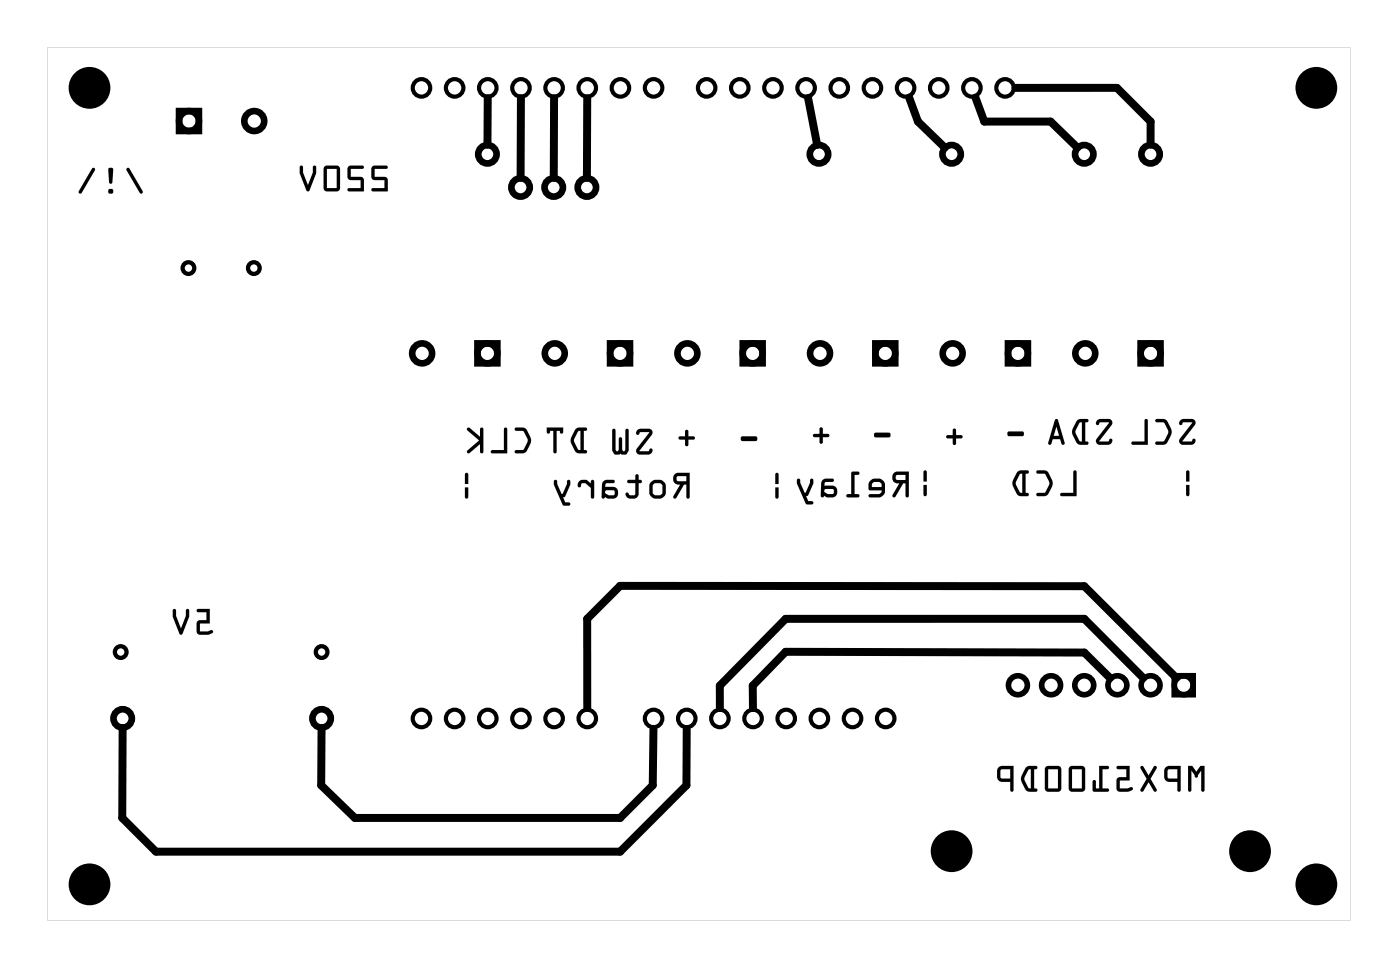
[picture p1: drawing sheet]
<svg xmlns="http://www.w3.org/2000/svg" width="107mm" height="74mm" viewBox="0 0 107 74" stroke-linecap="round" stroke-linejoin="round" font-family="sans-serif">
<g fill="#000">
<path d="M52 33.4h.5v-.4a.13 .13 0 0 1 .1-.1 .13 .13 0 0 1 .1 .1v.4h.4a.13 .13 0 0 1 .1 .1 .13 .13 0 0 1-.1 .1h-.4v.4a.13 .13 0 0 1-.1 .2 .13 .13 0 0 1-.1-.2v-.4h-.4zM56.8 33.4h1.1a.19 .19 0 0 1 .1 .2 .19 .19 0 0 1-.1 .2l-1.1-.1-.1-.1zM62.3 33.2h.5v-.4a.13 .13 0 0 1 .1-.1 .13 .13 0 0 1 .1 .1v.4h.4a.13 .13 0 0 1 .1 .1 .13 .13 0 0 1-.1 .2h-.4v.3a.13 .13 0 0 1-.1 .2 .13 .13 0 0 1-.1-.2v-.3h-.5zM67 33.1h1.1a.19 .19 0 0 1 .1 .2 .19 .19 0 0 1-.1 .2h-1.1v-.2zM72.5 33.3h.5v-.4a.13 .13 0 0 1 .1-.1 .13 .13 0 0 1 .1 .1v.4h.4a.13 .13 0 0 1 .1 .1 .13 .13 0 0 1-.1 .2h-.4v.3a.13 .13 0 0 1-.1 .2 .13 .13 0 0 1-.1-.2v-.3l-.4-.1zM77.2 33.1l1.1-.1a.19 .19 0 0 1 .1 .2 .19 .19 0 0 1-.1 .2h-1.1v-.1z"/>
<path d="M9.7 12.9v.1l1 1.8a.13 .13 0 0 0 .2 0 .13 .13 0 0 0 0-.2l-1-1.7zM9.7 12.9h.2l1 1.7a.13 .13 0 0 1 0 .2 .13 .13 0 0 1-.2 0l-1-1.8zM8.3 14.6a.2 .2 0 0 0 .4 0 .2 .2 0 0 0-.4 0zM8.3 14.6a.2 .2 0 0 1 .4 0 .2 .2 0 0 1-.4 0zM8.3 12.9l.1 1a.13 .13 0 0 0 .1 .2 .13 .13 0 0 0 .1-.2l.1-1-.2-.1zM8.3 12.9l.2-.1 .2 .1-.1 1a.13 .13 0 0 1-.1 .2 .13 .13 0 0 1-.1-.2zM7 12.9l-1 1.7a.13 .13 0 0 0 .1 .2 .13 .13 0 0 0 .2 0l1-1.8a.13 .13 0 0 0-.1-.1 .13 .13 0 0 0-.2 0zM7.1 12.9h.1l.1 .1-1 1.8a.13 .13 0 0 1-.2 0 .13 .13 0 0 1-.1-.2z"/>
<path d="M9.7 12.9v.1l1 1.8a.13 .13 0 0 0 .2 0 .13 .13 0 0 0 0-.2l-1-1.7zM8.3 14.6a.2 .2 0 0 0 .4 0 .2 .2 0 0 0-.4 0zM8.3 12.9l.1 1a.13 .13 0 0 0 .1 .2 .13 .13 0 0 0 .1-.2l.1-1-.2-.1zM7.1 12.9l-1.1 1.7a.13 .13 0 0 0 .1 .2 .13 .13 0 0 0 .2 0l1-1.8-.1-.1z"/>
<path d="M28.5 12.7l-.1 .2 .1 .8 .2 .1h.8v.6h-.9a.13 .13 0 0 0-.2 .1 .13 .13 0 0 0 .2 .1l1.1 .1v-.9l-.1-.2-.1-.1h-.8v-.6h.9a.13 .13 0 0 0 .1-.1 .13 .13 0 0 0-.1-.1h-.9zM28.5 12.7h.2h.9a.13 .13 0 0 1 .1 .1 .13 .13 0 0 1-.1 .1h-.9v.6h.8l.1 .1 .1 .2v.9h-1.1a.14 .14 0 0 1-.2-.2 .13 .13 0 0 1 .2-.1h.9v-.6h-.8l-.2-.1-.1-.8zM26.7 12.7l-.1 .2 .1 .8 .2 .1h.7v.6h-.9a.13 .13 0 0 0-.1 .1 .13 .13 0 0 0 .1 .1l1.2 .1v-.9l-.1-.2-.2-.1h-.7v-.6h.9a.13 .13 0 0 0 .1-.1 .13 .13 0 0 0-.1-.1h-.9zM26.7 12.7h.2h.9a.13 .13 0 0 1 .1 .1 .13 .13 0 0 1-.1 .1h-.9v.6h.7l.2 .1 .1 .2v.9h-1.2a.13 .13 0 0 1-.1-.2 .13 .13 0 0 1 .1-.1h.9v-.6h-.7l-.2-.1-.1-.8zM24.9 12.7l-.1 .2v1.6l.2 .1h.9l.1-.2v-1.6l-.2-.1h-.8zM24.9 12.7h.1h.8l.2 .1 .1 1.6-.2 .2-.9 .1-.2-.2v-1.6zM25 12.9h.8v1.5h-.8zM25 12.9v1.5h.8v-1.5zM23 12.7v.6l.5 1.3h.1h.1l.5-1.3v-.5a.13 .13 0 0 0-.1-.1 .13 .13 0 0 0-.1 .1v.4l-.4 1-.4-1v-.5zM23 12.7h.2v.5l.4 1 .4-1v-.4a.13 .13 0 0 1 .1-.1 .13 .13 0 0 1 .1 .1v.5l-.5 1.3-.1 .1-.1-.1-.5-1.3z"/>
<path d="M28.5 12.7l-.1 .2 .1 .8 .2 .1h.8v.6h-.9a.13 .13 0 0 0-.2 .1 .14 .14 0 0 0 .2 .2h1.1v-.9l-.1-.2-.1-.1h-.8v-.6h.9a.13 .13 0 0 0 .1-.1 .13 .13 0 0 0-.1-.1h-.9zM26.7 12.7l-.1 .2 .1 .8 .2 .1h.7v.6h-.9a.13 .13 0 0 0-.1 .1 .13 .13 0 0 0 .1 .2h1.2v-.9l-.1-.2-.2-.1h-.7v-.6h.9a.13 .13 0 0 0 .1-.1 .13 .13 0 0 0-.1-.1h-.9zM24.9 12.7l-.1 .2v1.6l.2 .2 .9-.1 .1-.2v-1.6l-.2-.1h-.8zM25 12.9h.8v1.5h-.8zM23 12.7v.6l.5 1.3 .1 .1 .1-.1 .5-1.3v-.5a.13 .13 0 0 0-.1-.1 .13 .13 0 0 0-.1 .1v.4l-.4 1-.4-1v-.5z"/>
<path d="M3.6 3.6v66.8h99.8v-66.8zM3.6 3.6h99.8v66.8h-99.8z"/>
<path d="M39.5 32.8v.2h.6l.3 .7-.3 .7h-.6a.13 .13 0 0 0-.1 .2 .13 .13 0 0 0 .1 .1h.5a1.02 1.02 0 0 0 .7-1l-.1-.3-.4-.6zM39.5 32.8l.6-.1 .3 .2a1.14 1.14 0 0 1 .3 .9l-.5 .8-.7 .1a.13 .13 0 0 1-.1-.1 .13 .13 0 0 1 .1-.2h.6l.3-.7-.3-.7h-.6zM38.6 32.8v1.6h-.9a.13 .13 0 0 0-.1 .2 .13 .13 0 0 0 .1 .1h1.2v-1.9l-.1-.1zM38.6 32.8l.2-.1 .1 .1v1.9h-1.2a.13 .13 0 0 1-.1-.1 .13 .13 0 0 1 .1-.2h.9zM35.8 32.8v.1l.9 .8-.9 .8a.13 .13 0 0 0 0 .2 .13 .13 0 0 0 .2 0l.8-.7v.6a.13 .13 0 0 0 .1 .1 .13 .13 0 0 0 .1-.1v-1.8a.13 .13 0 0 0-.1-.1 .13 .13 0 0 0-.1 .1v.6l-.8-.7zM35.8 32.8l.2-.1 .8 .7v-.6a.13 .13 0 0 1 .1-.1 .13 .13 0 0 1 .1 .1v1.8a.13 .13 0 0 1-.1 .1 .13 .13 0 0 1-.1-.1v-.6l-.8 .7a.13 .13 0 0 1-.2 0 .13 .13 0 0 1 0-.2l.9-.8-.9-.8z"/>
<path d="M39.5 32.8v.2h.6l.3 .7-.3 .7h-.6a.13 .13 0 0 0-.1 .2 .13 .13 0 0 0 .1 .1h.5a1.02 1.02 0 0 0 .7-1l-.5-.9zM38.6 32.8v1.6h-.9a.13 .13 0 0 0-.1 .2 .13 .13 0 0 0 .1 .1h1.2v-1.9l-.1-.1zM35.8 32.8v.1l.9 .8-.9 .8a.13 .13 0 0 0 0 .2 .13 .13 0 0 0 .2 0l.8-.7v.6a.13 .13 0 0 0 .1 .1 .13 .13 0 0 0 .1-.1v-1.8a.13 .13 0 0 0-.1-.1 .13 .13 0 0 0-.1 .1v.6l-.8-.7z"/>
<path d="M44.1 32.8l-.4 .8 .1 .4 .4 .6 .6 .1a.13 .13 0 0 0 .2-.1 .14 .14 0 0 0-.2-.2h-.1v-1.4h.1a.14 .14 0 0 0 .2-.2 .13 .13 0 0 0-.2-.1h-.5zM44.1 32.8l.2-.1h.5a.13 .13 0 0 1 .2 .1 .14 .14 0 0 1-.2 .2h-.1v1.4h.1a.14 .14 0 0 1 .2 .2 .13 .13 0 0 1-.2 .1h-.5l-.3-.2a1.1 1.1 0 0 1 0-1.6zM44.3 33h.2v1.4h-.2l-.3-.7zM44.3 33l-.3 .7 .3 .7h.2v-1.4zM41.9 32.7v.4a.13 .13 0 0 0 .1 .1 .13 .13 0 0 0 .1-.1v-.1h.3v1.6a.13 .13 0 0 0 .1 .1 .13 .13 0 0 0 .1-.1v-1.6h.3v.1a.13 .13 0 0 0 .1 .1 .13 .13 0 0 0 .1-.1v-.4zM41.9 32.7h1.2v.4a.13 .13 0 0 1-.1 .1 .13 .13 0 0 1-.1-.1v-.1h-.3v1.6a.13 .13 0 0 1-.1 .1 .13 .13 0 0 1-.1-.1v-1.6h-.3v.1a.13 .13 0 0 1-.1 .1 .13 .13 0 0 1-.1-.1z"/>
<path d="M44.1 32.8a1.17 1.17 0 0 0 0 1.8l.2 .1h.5a.13 .13 0 0 0 .2-.1 .14 .14 0 0 0-.2-.2h-.1v-1.4h.1a.14 .14 0 0 0 .2-.2 .13 .13 0 0 0-.2-.1h-.5zM44.3 33h.2v1.4h-.2l-.3-.7zM41.9 32.7v.4a.13 .13 0 0 0 .1 .1 .13 .13 0 0 0 .1-.1v-.1h.3v1.6a.13 .13 0 0 0 .1 .1 .13 .13 0 0 0 .1-.1v-1.6h.3v.1a.13 .13 0 0 0 .1 .1 .13 .13 0 0 0 .1-.1v-.4z"/>
<path d="M48.8 32.9l-.1 .3a.16 .16 0 0 0 .2 .1 .16 .16 0 0 0 .1-.2h.7l-.9 1.2-.1 .3 .2 .2h.7a.29 .29 0 0 0 .3-.1 .29 .29 0 0 0 0-.4l-.1 .1-.2 .1h-.6l.9-1.2 .1-.2-.1-.2-.2-.1h-.6zM48.8 32.9l.3-.1h.6l.3 .2-.1 .3-.9 1.2h.7a.15 .15 0 0 1 .1-.2 .15 .15 0 0 1 .2 .2 .35 .35 0 0 1-.4 .3h-.7l-.2-.2 .1-.3 .9-1.2h-.7a.15 .15 0 0 1-.1 .2 .15 .15 0 0 1-.2-.1zM46.9 32.9v1.6l.3 .3 .3-.1 .2 .1h.3l.2-.3v-1.6a.13 .13 0 0 0-.2-.1 .13 .13 0 0 0-.1 .1v1.5l-.1 .1h-.1v-.1v-.8a.13 .13 0 0 0-.2-.1 .13 .13 0 0 0-.1 .1v.8l-.1 .1h-.1v-.1v-1.5l-.1-.1zM46.9 32.8h.2l.1 .1v1.5v.1h.1l.1-.1v-.8a.13 .13 0 0 1 .1-.1 .13 .13 0 0 1 .2 .1v.8v.1h.1l.1-.1v-1.5a.13 .13 0 0 1 .1-.1 .13 .13 0 0 1 .2 .1v1.6l-.2 .3h-.3l-.2-.1-.3 .1-.3-.3z"/>
<path d="M48.8 32.9l-.1 .3a.16 .16 0 0 0 .2 .1 .16 .16 0 0 0 .1-.2h.7l-.9 1.2-.1 .3 .2 .2h.7a.29 .29 0 0 0 .3-.1 .29 .29 0 0 0 0-.4l-.1 .1-.2 .1h-.6l.9-1.2 .1-.2-.1-.2-.2-.1h-.6zM46.9 32.9v1.6l.3 .3 .3-.1 .2 .1h.3l.2-.3v-1.6a.13 .13 0 0 0-.2-.1 .13 .13 0 0 0-.1 .1v1.5l-.1 .1h-.1v-.1v-.8a.13 .13 0 0 0-.2-.1 .13 .13 0 0 0-.1 .1v.8l-.1 .1h-.1v-.1v-1.5l-.1-.1z"/>
<path d="M52 33.4l.1 .2h.4v.4a.13 .13 0 0 0 .1 .2 .13 .13 0 0 0 .1-.2v-.4h.4a.13 .13 0 0 0 .1-.1 .13 .13 0 0 0-.1-.1h-.4v-.4a.13 .13 0 0 0-.1-.1 .13 .13 0 0 0-.1 .1v.4zM52 33.4h.5v-.4a.13 .13 0 0 1 .1-.1 .13 .13 0 0 1 .1 .1v.4h.4a.13 .13 0 0 1 .1 .1 .13 .13 0 0 1-.1 .1h-.4v.4a.13 .13 0 0 1-.1 .2 .13 .13 0 0 1-.1-.2v-.4h-.5z"/>
<path d="M56.8 33.4l-.1 .2 .1 .1 1.1 .1a.19 .19 0 0 0 .1-.2 .19 .19 0 0 0-.1-.2zM56.8 33.4h1.1a.19 .19 0 0 1 .1 .2 .19 .19 0 0 1-.1 .2l-1.1-.1-.1-.1z"/>
<path d="M59.4 37.3v.7a.13 .13 0 0 0 .1 .2 .13 .13 0 0 0 .1-.2v-.7zM59.4 37.3h.2v.7a.13 .13 0 0 1-.1 .2 .13 .13 0 0 1-.1-.2zM59.4 36.2v.8h.2v-.7zM59.4 36.2l.2 .1v.7h-.2zM51.7 36.3a.47 .47 0 0 0-.1 .5 .47 .47 0 0 0 .5 .3l-.5 .9a.13 .13 0 0 0 0 .1 .13 .13 0 0 0 .2 0l.6-1h.2v.9a.13 .13 0 0 0 .1 .2 .13 .13 0 0 0 .1-.2v-1.8h-.8zM51.7 36.3l.3-.1h.8v1.8a.13 .13 0 0 1-.1 .2 .13 .13 0 0 1-.1-.2v-.9h-.2l-.6 1a.13 .13 0 0 1-.2 0 .13 .13 0 0 1 0-.1l.5-.9a.46 .46 0 0 1-.5-.2 .46 .46 0 0 1 .1-.6zM51.9 36.5l.7-.1v.4h-.7l-.1-.1zM51.9 36.5l-.1 .2 .1 .1h.7v-.4zM49.9 36.9a1.02 1.02 0 0 0-.2 .8l.1 .2 .3 .2 .5 .1 .3-.2a1.05 1.05 0 0 0 .1-.9l-.2-.2a.64 .64 0 0 0-.6-.2zM49.9 36.9l.3-.2h.5l.3 .4a1.06 1.06 0 0 1-.1 .9l-.3 .2-.5-.1-.3-.2-.1-.2a1.02 1.02 0 0 1 .2-.8zM50.1 37h.5l.1 .1v.6l-.1 .2h-.4l-.2-.1v-.6zM50.1 37l-.1 .2v.6l.2 .1h.4l.1-.2v-.6l-.1-.1zM48.1 36.8v.2h.6v.8l-.2 .1-.3-.1a.14 .14 0 0 0-.2-.1 .14 .14 0 0 0-.1 .1 .54 .54 0 0 0 .5 .4 .54 .54 0 0 0 .5-.4v-.8h.1a.14 .14 0 0 0 .2-.2 .13 .13 0 0 0-.2-.1h-.1v-.3a.13 .13 0 0 0-.1-.1 .13 .13 0 0 0-.1 .1v.3zM48.1 36.8l.6-.1v-.3a.13 .13 0 0 1 .1-.1 .13 .13 0 0 1 .1 .1v.3h.1a.13 .13 0 0 1 .2 .1 .14 .14 0 0 1-.2 .2h-.1v.8a.51 .51 0 0 1-.5 .4 .51 .51 0 0 1-.5-.4 .19 .19 0 0 1 .2-.1 .19 .19 0 0 1 .1 .2l.5-.1v-.8h-.6zM46.2 36.8l-.1 .3v.9a.13 .13 0 0 0 .1 .2 .13 .13 0 0 0 .1-.2l.3 .2h.4a.46 .46 0 0 0 .4-.5 .46 .46 0 0 0-.4-.4h-.6v-.3h.6a.13 .13 0 0 0 .1-.2 .13 .13 0 0 0-.1-.1h-.5zM46.2 36.8l.3-.1h.5a.13 .13 0 0 1 .1 .1 .13 .13 0 0 1-.1 .2h-.6v.3h.6a.46 .46 0 0 1 .4 .4 .46 .46 0 0 1-.4 .5h-.4l-.3-.2a.13 .13 0 0 1-.1 .2 .13 .13 0 0 1-.1-.2v-.9zM46.4 37.6l.6-.1 .1 .3-.5 .1-.2-.2zM46.4 37.6v.1l.2 .2 .5-.1-.1-.3zM44.4 36.8l-.1 .3a.14 .14 0 0 0 .1 .2 .14 .14 0 0 0 .1-.2l.1-.1h.2l.5 .3v.7a.13 .13 0 0 0 .1 .2 .13 .13 0 0 0 .1-.2v-1.1a.13 .13 0 0 0-.1-.2 .13 .13 0 0 0-.1 .2v.1l-.4-.3h-.3zM44.4 36.8l.2-.1h.3l.4 .3v-.1a.13 .13 0 0 1 .1-.2 .13 .13 0 0 1 .1 .2v1.1a.13 .13 0 0 1-.1 .2 .13 .13 0 0 1-.1-.2v-.7l-.5-.3h-.3a.2 .2 0 0 1 0 .2 .2 .2 0 0 1-.2 .1v-.2zM42.5 36.8l-.1 .3 .7 1.5 .5 .1a.13 .13 0 0 0 .1-.1 .13 .13 0 0 0-.1-.2h-.3l-.2-.3 .2-.1 .4-.9v-.2a.13 .13 0 0 0-.1-.2 .14 .14 0 0 0-.2 .2v.1l-.3 .8h-.1l-.3-.8v-.2zM42.5 36.8h.2v.2l.3 .8h.1l.3-.8v-.1a.14 .14 0 0 1 .2-.2 .13 .13 0 0 1 .1 .2v.2l-.4 .9-.2 .1 .2 .3h.3a.13 .13 0 0 1 .1 .2 .13 .13 0 0 1-.1 .1l-.5-.1-.7-1.5zM35.6 37.3v.7a.13 .13 0 0 0 .1 .2 .14 .14 0 0 0 .2-.2v-.7zM35.6 37.3h.3v.7a.14 .14 0 0 1-.2 .2 .13 .13 0 0 1-.1-.2zM35.7 36.2l-.1 .8h.3v-.7zM35.7 36.2l.2 .1v.7h-.3z"/>
<path d="M59.4 37.3v.7a.13 .13 0 0 0 .1 .2 .13 .13 0 0 0 .1-.2v-.7zM59.4 36.2v.8h.2v-.7zM51.7 36.3a.47 .47 0 0 0-.1 .5 .47 .47 0 0 0 .5 .3l-.5 .9a.13 .13 0 0 0 0 .1 .13 .13 0 0 0 .2 0l.6-1h.2v.9a.13 .13 0 0 0 .1 .2 .13 .13 0 0 0 .1-.2v-1.8h-.8zM51.9 36.5l.7-.1v.4h-.7l-.1-.1zM49.9 36.9a1.02 1.02 0 0 0-.2 .8l.1 .2 .3 .2 .5 .1 .3-.2a1.05 1.05 0 0 0 .1-.9l-.2-.2a.64 .64 0 0 0-.6-.2zM50.1 37h.5l.1 .1v.6l-.1 .2h-.4l-.2-.1v-.6zM48.1 36.8v.2h.6v.8l-.2 .1-.3-.1a.14 .14 0 0 0-.2-.1 .14 .14 0 0 0-.1 .1 .54 .54 0 0 0 .5 .4 .54 .54 0 0 0 .5-.4v-.8h.1a.14 .14 0 0 0 .2-.2 .13 .13 0 0 0-.2-.1h-.1v-.3a.13 .13 0 0 0-.1-.1 .13 .13 0 0 0-.1 .1v.3zM46.2 36.8l-.1 .3v.9a.13 .13 0 0 0 .1 .2 .13 .13 0 0 0 .1-.2l.3 .2h.4a.46 .46 0 0 0 .4-.5 .46 .46 0 0 0-.4-.4h-.6v-.3h.6a.13 .13 0 0 0 .1-.2 .13 .13 0 0 0-.1-.1h-.5zM46.4 37.6l.6-.1 .1 .3-.5 .1-.2-.2zM44.4 36.8l-.1 .3a.14 .14 0 0 0 .1 .2 .14 .14 0 0 0 .1-.2l.1-.1h.2l.5 .3v.7a.13 .13 0 0 0 .1 .2 .13 .13 0 0 0 .1-.2v-1.1a.13 .13 0 0 0-.1-.2 .13 .13 0 0 0-.1 .2v.1l-.4-.3h-.3zM42.5 36.8l-.1 .3 .7 1.5 .5 .1a.13 .13 0 0 0 .1-.1 .13 .13 0 0 0-.1-.2h-.3l-.2-.3 .2-.1 .4-.9v-.2a.13 .13 0 0 0-.1-.2 .14 .14 0 0 0-.2 .2v.1l-.3 .8h-.1l-.3-.8v-.2zM35.6 37.3v.7a.13 .13 0 0 0 .1 .2 .14 .14 0 0 0 .2-.2v-.7zM35.7 36.2l-.1 .8h.3v-.7z"/>
<path d="M62.3 33.2l.1 .3h.4v.3a.13 .13 0 0 0 .1 .2 .13 .13 0 0 0 .1-.2v-.3h.4a.13 .13 0 0 0 .1-.2 .13 .13 0 0 0-.1-.1h-.4v-.4a.13 .13 0 0 0-.1-.1 .13 .13 0 0 0-.1 .1v.4zM62.3 33.2h.5v-.4a.13 .13 0 0 1 .1-.1 .13 .13 0 0 1 .1 .1v.4h.4a.13 .13 0 0 1 .1 .1 .13 .13 0 0 1-.1 .2h-.4v.3a.13 .13 0 0 1-.1 .2 .13 .13 0 0 1-.1-.2v-.3h-.5z"/>
<path d="M67 33.2v.1v.2h1.1a.19 .19 0 0 0 .1-.2 .19 .19 0 0 0-.1-.2zM67 33.1h1.1a.19 .19 0 0 1 .1 .2 .19 .19 0 0 1-.1 .2h-1.1v-.2z"/>
<path d="M68.5 36.2a.47 .47 0 0 0-.1 .6 .47 .47 0 0 0 .5 .2l-.5 .9a.13 .13 0 0 0 0 .2 .13 .13 0 0 0 .2-.1l.6-1h.2v.9a.13 .13 0 0 0 .1 .2 .13 .13 0 0 0 .1-.2v-1.8h-.9zM68.5 36.2l.2-.1h.9v1.8a.13 .13 0 0 1-.1 .2 .13 .13 0 0 1-.1-.2v-.9h-.2l-.6 1a.13 .13 0 0 1-.2 .1 .13 .13 0 0 1 0-.2l.5-.9a.46 .46 0 0 1-.5-.2 .46 .46 0 0 1 .1-.6zM68.7 36.4l.7-.1v.4h-.7l-.1-.1zM68.7 36.4l-.1 .2 .1 .1h.7v-.4zM66.7 36.8l-.2 .3 .1 .4h.9v.1l-.1 .2h-.7a.13 .13 0 0 0-.2 .1 .14 .14 0 0 0 .2 .2h.7l.3-.2a1.05 1.05 0 0 0 .1-.9l-.2-.2a.63 .63 0 0 0-.6-.2zM66.7 36.8l.2-.2h.6l.3 .4a1.06 1.06 0 0 1-.1 .9l-.3 .2h-.7a.14 .14 0 0 1-.2-.2 .13 .13 0 0 1 .2-.1h.7l.1-.3h-.9l-.1-.4zM66.9 37l.5-.1 .1 .1v.3h-.7zM66.9 37l-.1 .3h.7v-.3l-.1-.1zM65.2 36.1v1.7h-.2a.13 .13 0 0 0-.2 .1 .14 .14 0 0 0 .2 .2h.7a.13 .13 0 0 0 .1-.2 .13 .13 0 0 0-.1-.1h-.2v-1.5h.2a.13 .13 0 0 0 .1-.1 .13 .13 0 0 0-.1-.1zM65.2 36.1h.5a.13 .13 0 0 1 .1 .1 .13 .13 0 0 1-.1 .1h-.2v1.5h.2a.13 .13 0 0 1 .1 .1 .13 .13 0 0 1-.1 .2h-.7a.14 .14 0 0 1-.2-.2 .13 .13 0 0 1 .2-.1h.2zM63 36.7l-.1 .3v.9a.13 .13 0 0 0 .1 .2 .13 .13 0 0 0 .1-.2l.2 .2h.5a.46 .46 0 0 0 .3-.5 .46 .46 0 0 0-.3-.4h-.6v-.3h.6a.13 .13 0 0 0 .1-.1 .13 .13 0 0 0-.1-.2h-.5zM63 36.7l.3-.1h.5a.13 .13 0 0 1 .1 .2 .13 .13 0 0 1-.1 .1h-.6v.3h.6a.46 .46 0 0 1 .3 .4 .46 .46 0 0 1-.3 .5h-.5l-.2-.2a.13 .13 0 0 1-.1 .2 .13 .13 0 0 1-.1-.2v-.9zM63.2 37.5l.6-.1 .1 .3-.5 .1-.3-.1zM63.2 37.5l-.1 .2 .3 .1 .5-.1-.1-.3zM61.1 36.7l-.1 .3 .7 1.5 .5 .1a.13 .13 0 0 0 .1-.1 .13 .13 0 0 0-.1-.1h-.3l-.2-.4 .2-.1 .4-.9v-.2a.13 .13 0 0 0-.1-.2 .13 .13 0 0 0-.1 .2v.1l-.4 .8h-.1l-.3-.8v-.2zM61.1 36.7h.2v.2l.3 .8h.1l.3-.8v-.1a.14 .14 0 0 1 .2-.2 .13 .13 0 0 1 .1 .2v.2l-.4 .9-.2 .1 .2 .4h.3a.13 .13 0 0 1 .1 .1 .13 .13 0 0 1-.1 .1l-.5-.1-.7-1.5z"/>
<path d="M68.5 36.2a.47 .47 0 0 0-.1 .6 .47 .47 0 0 0 .5 .2l-.5 .9a.13 .13 0 0 0 0 .2 .13 .13 0 0 0 .2-.1l.6-1h.2v.9a.13 .13 0 0 0 .1 .2 .13 .13 0 0 0 .1-.2v-1.8h-.9zM68.7 36.4l.7-.1v.4h-.7l-.1-.1zM66.7 36.8l-.2 .3 .1 .4h.9v.1l-.1 .2h-.7a.13 .13 0 0 0-.2 .1 .14 .14 0 0 0 .2 .2h.7l.3-.2a1.05 1.05 0 0 0 .1-.9l-.2-.2a.63 .63 0 0 0-.6-.2zM66.9 37l.5-.1 .1 .1v.3h-.7zM65.2 36.1v1.7h-.2a.13 .13 0 0 0-.2 .1 .14 .14 0 0 0 .2 .2h.7a.13 .13 0 0 0 .1-.2 .13 .13 0 0 0-.1-.1h-.2v-1.5h.2a.13 .13 0 0 0 .1-.1 .13 .13 0 0 0-.1-.1zM63 36.7l-.1 .3v.9a.13 .13 0 0 0 .1 .2 .13 .13 0 0 0 .1-.2l.2 .2h.5a.46 .46 0 0 0 .3-.5 .46 .46 0 0 0-.3-.4h-.6v-.3h.6a.13 .13 0 0 0 .1-.1 .13 .13 0 0 0-.1-.2h-.5zM63.2 37.5l.6-.1 .1 .3-.5 .1-.3-.1zM61.1 36.7l-.1 .3 .7 1.5 .5 .1a.13 .13 0 0 0 .1-.1 .13 .13 0 0 0-.1-.1h-.3l-.2-.4 .2-.1 .4-.9v-.2a.13 .13 0 0 0-.1-.2 .14 .14 0 0 0-.2 .2v.1l-.3 .8h-.1l-.3-.8v-.2z"/>
<path d="M72.5 33.3l.1 .2 .4 .1v.3a.13 .13 0 0 0 .1 .2 .13 .13 0 0 0 .1-.2v-.3h.4a.13 .13 0 0 0 .1-.2 .13 .13 0 0 0-.1-.1h-.4v-.4a.13 .13 0 0 0-.1-.1 .13 .13 0 0 0-.1 .1v.4zM72.5 33.3h.5v-.4a.13 .13 0 0 1 .1-.1 .13 .13 0 0 1 .1 .1v.4h.4a.13 .13 0 0 1 .1 .1 .13 .13 0 0 1-.1 .2h-.4v.3a.13 .13 0 0 1-.1 .2 .13 .13 0 0 1-.1-.2v-.3l-.4-.1z"/>
<path d="M77.2 33.1v.2v.1h1.1a.19 .19 0 0 0 .1-.2 .19 .19 0 0 0-.1-.2zM77.2 33.1l1.1-.1a.19 .19 0 0 1 .1 .2 .19 .19 0 0 1-.1 .2h-1.1v-.1z"/>
<path d="M84.1 32.2l-.2 .2a.16 .16 0 0 0 .2 .1 .16 .16 0 0 0 .2-.2l.7 .1-1 1.2v.3l.1 .1h.8a.29 .29 0 0 0 .3-.1 .29 .29 0 0 0-.1-.3h-.1l-.1 .2h-.7l1-1.3v-.2l-.1-.2h-.2h-.6zM84.1 32.2l.2-.1h.6l.3 .1v.3l-1 1.3h.7a.15 .15 0 0 1 .1-.2 .15 .15 0 0 1 .2 .1 .35 .35 0 0 1-.3 .3h-.8l-.1-.1v-.3l1-1.2-.8-.1a.15 .15 0 0 1-.1 .2 .15 .15 0 0 1-.2-.1zM82.5 32.2l-.4 .7 .1 .4 .4 .7h.7a.13 .13 0 0 0 .1-.1 .13 .13 0 0 0-.1-.1h-.2v-1.5h.2a.13 .13 0 0 0 .1-.1 .13 .13 0 0 0-.1-.1h-.6zM82.5 32.2l.2-.1h.6a.13 .13 0 0 1 .1 .1 .13 .13 0 0 1-.1 .1h-.2v1.5h.2a.13 .13 0 0 1 .1 .1 .13 .13 0 0 1-.1 .1h-.6l-.3-.2a1.1 1.1 0 0 1 0-1.5zM82.7 32.3h.2v1.5l-.2-.1-.3-.6zM82.7 32.3l-.3 .8 .3 .6 .2 .1v-1.5zM80.8 32.1l-.5 1.8a.13 .13 0 0 0 .1 .1 .13 .13 0 0 0 .1 0l.1-.4h.6l.1 .4a.13 .13 0 0 0 .2 0 .13 .13 0 0 0 .1-.1l-.6-1.7v-.1zM80.8 32.1l.2 .1 .6 1.7a.13 .13 0 0 1-.1 .1 .13 .13 0 0 1-.2 0l-.1-.4h-.6l-.1 .4a.13 .13 0 0 1-.1 0 .13 .13 0 0 1-.1-.1zM80.9 32.6l.2 .8h-.4zM80.9 32.6l-.2 .8h.4z"/>
<path d="M84.1 32.2l-.2 .2a.16 .16 0 0 0 .2 .1 .16 .16 0 0 0 .2-.2l.7 .1-1 1.2v.3l.1 .1h.8a.29 .29 0 0 0 .3-.1 .29 .29 0 0 0-.1-.3h-.1l-.1 .2h-.7l1-1.3v-.2l-.1-.2h-.2h-.6zM82.5 32.2a1.17 1.17 0 0 0 0 1.7l.2 .1h.6a.13 .13 0 0 0 .1-.1 .13 .13 0 0 0-.1-.1h-.2v-1.5h.2a.13 .13 0 0 0 .1-.1 .13 .13 0 0 0-.1-.1h-.6zM82.7 32.3h.2v1.5l-.2-.1-.3-.6zM80.8 32.1l-.5 1.8a.13 .13 0 0 0 .1 .1 .13 .13 0 0 0 .1 0l.1-.4h.6l.1 .4a.13 .13 0 0 0 .2 0 .13 .13 0 0 0 .1-.1l-.6-1.7v-.1zM80.9 32.6l.2 .8h-.4z"/>
<path d="M90.9 37.1v.7a.13 .13 0 0 0 .1 .2 .13 .13 0 0 0 .1-.2v-.7zM90.9 37.1h.2v.7a.13 .13 0 0 1-.1 .2 .13 .13 0 0 1-.1-.2zM90.9 36v.9h.2v-.8zM90.9 36l.2 .1v.8h-.2zM82.3 36l-.1 1.7h-.9a.13 .13 0 0 0-.1 .1 .13 .13 0 0 0 .1 .2h1.2v-1.9l-.1-.1zM82.3 36h.1l.1 .1v1.9h-1.2a.13 .13 0 0 1-.1-.2 .13 .13 0 0 1 .1-.1h.9zM79.4 36l.1 .2 .5 .1 .4 .7-.4 .7h-.5a.13 .13 0 0 0-.1 .1 .13 .13 0 0 0 .1 .2h.5a1.02 1.02 0 0 0 .6-1v-.3l-.4-.6zM79.4 36h.7l.2 .2a1.14 1.14 0 0 1 .3 .9l-.4 .8-.7 .1a.13 .13 0 0 1-.1-.2 .13 .13 0 0 1 .1-.1h.5l.4-.7-.4-.7-.5-.1zM77.9 36.1l-.3 .8v.3l.4 .7 .7 .1a.13 .13 0 0 0 .1-.2 .13 .13 0 0 0-.1-.1h-.1v-1.4h.1a.13 .13 0 0 0 .1-.2 .13 .13 0 0 0-.1-.1h-.6zM77.9 36.1l.2-.1h.6a.13 .13 0 0 1 .1 .1 .13 .13 0 0 1-.1 .2h-.1v1.4h.1a.13 .13 0 0 1 .1 .1 .13 .13 0 0 1-.1 .2h-.6l-.2-.2a1.1 1.1 0 0 1 0-1.6zM78.1 36.3h.2v1.4l-.2-.1-.3-.6zM78.1 36.3l-.3 .7 .3 .6 .2 .1v-1.4zM70.7 37.1v.7a.14 .14 0 0 0 .2 .2 .13 .13 0 0 0 .1-.2v-.7zM70.7 37.1h.3v.7a.13 .13 0 0 1-.1 .2 .14 .14 0 0 1-.2-.2zM70.8 36l-.1 .9h.3v-.8zM70.8 36l.2 .1v.8h-.3z"/>
<path d="M90.9 37.1v.7a.13 .13 0 0 0 .1 .2 .13 .13 0 0 0 .1-.2v-.7zM90.9 36v.9h.2v-.8zM82.3 36l-.1 1.7h-.9a.13 .13 0 0 0-.1 .1 .13 .13 0 0 0 .1 .2h1.2v-1.9l-.1-.1zM79.4 36l.1 .2 .5 .1 .4 .7-.4 .7h-.5a.13 .13 0 0 0-.1 .1 .13 .13 0 0 0 .1 .2h.5a1.02 1.02 0 0 0 .6-1l-.4-.9zM77.9 36.1a1.17 1.17 0 0 0 0 1.7l.2 .2h.6a.13 .13 0 0 0 .1-.2 .13 .13 0 0 0-.1-.1h-.1v-1.4h.1a.13 .13 0 0 0 .1-.2 .13 .13 0 0 0-.1-.1h-.6zM78.1 36.3h.2v1.4l-.2-.1-.3-.6zM70.7 37.1v.7a.14 .14 0 0 0 .2 .2 .13 .13 0 0 0 .1-.2v-.7zM70.8 36l-.1 .9h.3v-.8z"/>
<path d="M90.4 32.2l-.1 .2a.16 .16 0 0 0 .2 .1 .16 .16 0 0 0 .1-.2l.7 .1-.9 1.2-.1 .3 .2 .1h.7a.29 .29 0 0 0 .3-.1 .29 .29 0 0 0 0-.3h-.1l-.2 .2h-.6l.9-1.3 .1-.2-.1-.2h-.2h-.6zM90.4 32.2l.3-.1h.6l.3 .1-.1 .3-.9 1.3h.7a.15 .15 0 0 1 .1-.2 .15 .15 0 0 1 .2 .1 .35 .35 0 0 1-.4 .3h-.7l-.2-.1 .1-.3 .9-1.2-.7-.1a.15 .15 0 0 1-.1 .2 .15 .15 0 0 1-.2-.1zM88.5 32.1l.1 .2h.6l.3 .8-.3 .7h-.6a.13 .13 0 0 0-.1 .1 .13 .13 0 0 0 .1 .1h.5a1.02 1.02 0 0 0 .7-.9l-.1-.3-.4-.7zM88.5 32.1h.7l.2 .2a1.14 1.14 0 0 1 .3 .9l-.4 .8h-.7a.13 .13 0 0 1-.1-.1 .13 .13 0 0 1 .1-.1h.6l.3-.7-.3-.8h-.6zM87.7 32.1v1.7h-.9a.13 .13 0 0 0-.1 .1 .13 .13 0 0 0 .1 .1h1.1v-1.8l-.1-.1zM87.7 32.1h.2v.1v1.8h-1.1a.13 .13 0 0 1-.1-.1 .13 .13 0 0 1 .1-.1h.9z"/>
<path d="M90.4 32.2l-.1 .2a.16 .16 0 0 0 .2 .1 .16 .16 0 0 0 .1-.2l.7 .1-.9 1.2-.1 .3 .2 .1h.7a.29 .29 0 0 0 .3-.1 .29 .29 0 0 0 0-.3h-.1l-.2 .2h-.6l.9-1.3 .1-.2-.1-.2h-.2h-.6zM88.5 32.1l.1 .2h.6l.3 .8-.3 .7h-.6a.13 .13 0 0 0-.1 .1 .13 .13 0 0 0 .1 .1h.5a1.02 1.02 0 0 0 .7-.9l-.5-1zM87.7 32.1v1.7h-.9a.13 .13 0 0 0-.1 .1 .13 .13 0 0 0 .1 .1h1.1v-1.8l-.1-.1z"/>
<path d="M15.1 46.6v.2l.7 .1v.6h-.7v.2v.7l.2 .2 .8-.1a.17 .17 0 0 0 .2-.1 .17 .17 0 0 0-.1-.2l-.3 .1h-.6v-.6h.8v-1.1zM15.1 46.6h1v1.1h-.8v.6h.6l.2-.1a.13 .13 0 0 1 .2 .1 .13 .13 0 0 1-.1 .2l-.3 .1h-.6l-.2-.2v-.7v-.2h.7v-.6l-.7-.1zM13.3 46.6l-.1 .6 .5 1.3 .2 .1 .1-.1 .5-1.3v-.5a.13 .13 0 0 0-.1-.1 .13 .13 0 0 0-.2 .1v.4l-.3 1-.4-1v-.4zM13.3 46.6l.2 .1v.4l.4 1 .3-1v-.4a.13 .13 0 0 1 .2-.1 .13 .13 0 0 1 .1 .1v.5l-.5 1.3-.1 .1-.2-.1-.5-1.3z"/>
<path d="M15.1 46.6v.2l.7 .1v.6h-.7v.2v.7l.2 .2 .8-.1a.17 .17 0 0 0 .2-.1 .17 .17 0 0 0-.1-.2l-.3 .1h-.6v-.6h.8v-1.1zM13.3 46.6l-.1 .6 .5 1.3 .2 .1 .1-.1 .5-1.3v-.5a.13 .13 0 0 0-.1-.1 .13 .13 0 0 0-.2 .1v.4l-.3 1-.4-1v-.4z"/>
<path d="M91 58.6v1.9a.13 .13 0 0 0 .1 .1 .13 .13 0 0 0 .2-.1v-1.5l.2 .3a.14 .14 0 0 0 .1 .2 .14 .14 0 0 0 .2-.2l.2-.3v1.5a.13 .13 0 0 0 .1 .1 .13 .13 0 0 0 .2-.1v-1.9h-.3l-.4 .5-.3-.5zM91 58.6h.3l.3 .5 .4-.5h.3v1.9a.13 .13 0 0 1-.2 .1 .13 .13 0 0 1-.1-.1v-1.5l-.2 .3a.14 .14 0 0 1-.2 .2 .14 .14 0 0 1-.1-.2l-.2-.3v1.5a.13 .13 0 0 1-.2 .1 .13 .13 0 0 1-.1-.1zM89.3 58.7a.8 .8 0 0 0 .1 1.1h.8v.7a.13 .13 0 0 0 .1 .1 .13 .13 0 0 0 .1-.1v-1.9h-.8zM89.3 58.7l.3-.1h.8v1.9a.13 .13 0 0 1-.1 .1 .13 .13 0 0 1-.1-.1v-.7h-.6a.39 .39 0 0 1-.4-.3v-.5zM89.5 58.9h.7v.7l-.7-.1zM89.5 58.9v.6l.7 .1v-.7zM87.4 58.7v.1l.4 .8-.4 .8a.13 .13 0 0 0 0 .2 .13 .13 0 0 0 .2-.1l.4-.6 .4 .6a.13 .13 0 0 0 .2 .1 .13 .13 0 0 0 0-.2l-.5-.8 .5-.8a.13 .13 0 0 0 0-.2 .13 .13 0 0 0-.2 .1l-.4 .7-.4-.7zM87.4 58.7h.2l.4 .6 .4-.6a.13 .13 0 0 1 .2-.1 .13 .13 0 0 1 0 .2l-.5 .8 .5 .8a.13 .13 0 0 1 0 .2 .13 .13 0 0 1-.2-.1l-.4-.6-.4 .6a.13 .13 0 0 1-.2 .1 .13 .13 0 0 1 0-.2l.4-.8-.4-.8zM85.6 58.7v.2h.7v.6l-.7 .1-.1 .1v.7l.3 .2h.7a.18 .18 0 0 0 .3-.2 .17 .17 0 0 0-.2-.2l-.2 .1h-.6v-.6h.7v-1.1zM85.6 58.7l.9-.1v1.1h-.7v.6h.6l.2-.1a.13 .13 0 0 1 .2 .1 .13 .13 0 0 1-.1 .2l-.3 .1h-.6l-.3-.2v-.7l.1-.1 .7-.1v-.6h-.7zM84.2 58.6v1.7h-.3v-.5a.13 .13 0 0 0-.1-.1 .13 .13 0 0 0-.1 .1v.7l.1 .1h1a.13 .13 0 0 0 .2-.1 .14 .14 0 0 0-.2-.2h-.3v-1.4h.3a.14 .14 0 0 0 .2-.2 .13 .13 0 0 0-.2-.1zM84.2 58.6h.6a.13 .13 0 0 1 .2 .1 .14 .14 0 0 1-.2 .2h-.3v1.4h.3a.14 .14 0 0 1 .2 .2 .13 .13 0 0 1-.2 .1h-1l-.1-.1v-.7a.13 .13 0 0 1 .1-.1 .13 .13 0 0 1 .2 .1v.5h.2zM81.9 58.7v.2v1.5l.2 .2h.9l.1-.3v-1.5l-.2-.2h-.8zM81.9 58.7l.2-.1h.8l.2 .2v1.5l-.1 .3h-.9l-.2-.2v-1.5zM82.1 58.9h.8v1.4h-.8zM82.1 58.9v1.4h.8v-1.4zM80.1 58.7l-.1 .2 .1 1.5 .2 .2h.8l.2-.3v-1.5l-.3-.2h-.7zM80.1 58.7l.2-.1h.7l.3 .2v1.5l-.2 .3h-.8l-.2-.2-.1-1.5zM80.3 58.9h.7v1.4h-.7zM80.3 58.9v1.4h.7v-1.4zM78.6 58.7l-.4 .8 .1 .4 .4 .6 .6 .1a.13 .13 0 0 0 .2-.1 .14 .14 0 0 0-.2-.2h-.1v-1.4h.1a.14 .14 0 0 0 .2-.2 .13 .13 0 0 0-.2-.1h-.5zM78.6 58.7l.2-.1h.5a.13 .13 0 0 1 .2 .1 .14 .14 0 0 1-.2 .2h-.1v1.4h.1a.14 .14 0 0 1 .2 .2 .13 .13 0 0 1-.2 .1h-.5l-.3-.2a1.1 1.1 0 0 1 0-1.6zM78.8 58.9h.2v1.4h-.2l-.3-.7zM78.8 58.9l-.3 .7 .3 .7h.2v-1.4zM76.5 58.7a.8 .8 0 0 0 .1 1.1h.8v.7a.13 .13 0 0 0 .1 .1 .13 .13 0 0 0 .1-.1v-1.9h-.8zM76.5 58.7l.3-.1h.8v1.9a.13 .13 0 0 1-.1 .1 .13 .13 0 0 1-.1-.1v-.7h-.6a.39 .39 0 0 1-.4-.3v-.5zM76.7 58.9h.7v.7l-.7-.1zM76.7 58.9v.6l.7 .1v-.7z"/>
<path d="M91 58.6v1.9a.13 .13 0 0 0 .1 .1 .13 .13 0 0 0 .2-.1v-1.5l.2 .3a.14 .14 0 0 0 .1 .2 .14 .14 0 0 0 .2-.2l.2-.3v1.5a.13 .13 0 0 0 .1 .1 .13 .13 0 0 0 .2-.1v-1.9h-.3l-.4 .5-.3-.5zM89.3 58.7a.8 .8 0 0 0 .1 1.1h.8v.7a.13 .13 0 0 0 .1 .1 .13 .13 0 0 0 .1-.1v-1.9h-.8zM89.5 58.9h.7v.7l-.7-.1zM87.4 58.7v.1l.4 .8-.4 .8a.13 .13 0 0 0 0 .2 .13 .13 0 0 0 .2-.1l.4-.6 .4 .6a.13 .13 0 0 0 .2 .1 .13 .13 0 0 0 0-.2l-.5-.8 .5-.8a.13 .13 0 0 0 0-.2 .13 .13 0 0 0-.2 .1l-.4 .6-.4-.6zM85.6 58.7v.2h.7v.6l-.7 .1-.1 .1v.7l.3 .2h.7a.18 .18 0 0 0 .3-.2 .17 .17 0 0 0-.2-.2l-.2 .1h-.6v-.6h.7v-1.1zM84.2 58.6v1.7h-.2v-.5a.13 .13 0 0 0-.2-.1 .13 .13 0 0 0-.1 .1v.7l.1 .1h1a.13 .13 0 0 0 .2-.1 .14 .14 0 0 0-.2-.2h-.3v-1.4h.3a.14 .14 0 0 0 .2-.2 .13 .13 0 0 0-.2-.1zM81.9 58.7v.2v1.5l.2 .2h.9l.1-.3v-1.5l-.2-.2h-.8zM82.1 58.9h.8v1.4h-.8zM80.1 58.7l-.1 .2 .1 1.5 .2 .2h.8l.2-.3v-1.5l-.3-.2h-.7zM80.3 58.9h.7v1.4h-.7zM78.6 58.7a1.17 1.17 0 0 0 0 1.8l.2 .1h.5a.13 .13 0 0 0 .2-.1 .14 .14 0 0 0-.2-.2h-.1v-1.4h.1a.14 .14 0 0 0 .2-.2 .13 .13 0 0 0-.2-.1h-.5zM78.8 58.9h.2v1.4h-.2l-.3-.7zM76.5 58.7a.8 .8 0 0 0 .1 1.1h.8v.7a.13 .13 0 0 0 .1 .1 .13 .13 0 0 0 .1-.1v-1.9h-.8zM76.7 58.9h.7v.7l-.7-.1z"/>
</g>
<g fill="none" stroke="#000" stroke-width=".32">
<circle cx="32.3" cy="6.7" r=".67"/>
<circle cx="34.8" cy="6.7" r=".67"/>
<circle cx="37.4" cy="6.7" r=".67"/>
<circle cx="39.9" cy="6.7" r=".67"/>
<circle cx="42.4" cy="6.7" r=".67"/>
<circle cx="45" cy="6.7" r=".67"/>
<circle cx="47.5" cy="6.7" r=".67"/>
<circle cx="50.1" cy="6.7" r=".67"/>
<circle cx="54.1" cy="6.7" r=".67"/>
<circle cx="56.7" cy="6.7" r=".67"/>
<circle cx="59.2" cy="6.7" r=".67"/>
<circle cx="61.8" cy="6.7" r=".67"/>
<circle cx="64.3" cy="6.7" r=".67"/>
<circle cx="66.8" cy="6.7" r=".67"/>
<circle cx="69.4" cy="6.7" r=".67"/>
<circle cx="71.9" cy="6.7" r=".67"/>
<circle cx="74.5" cy="6.7" r=".67"/>
<circle cx="77" cy="6.7" r=".67"/>
<circle cx="14.4" cy="20.5" r=".45"/>
<circle cx="19.4" cy="20.5" r=".45"/>
<circle cx="9.2" cy="49.9" r=".45"/>
<circle cx="24.6" cy="49.9" r=".45"/>
<circle cx="32.3" cy="55" r=".67"/>
<circle cx="34.8" cy="55" r=".67"/>
<circle cx="37.4" cy="55" r=".67"/>
<circle cx="39.9" cy="55" r=".67"/>
<circle cx="42.4" cy="55" r=".67"/>
<circle cx="45" cy="55" r=".67"/>
<circle cx="50.1" cy="55" r=".67"/>
<circle cx="52.6" cy="55" r=".67"/>
<circle cx="55.1" cy="55" r=".67"/>
<circle cx="57.7" cy="55" r=".67"/>
<circle cx="60.2" cy="55" r=".67"/>
<circle cx="62.8" cy="55" r=".67"/>
<circle cx="65.3" cy="55" r=".67"/>
<circle cx="67.8" cy="55" r=".67"/>
</g>
<g fill="none" stroke="#000" stroke-width=".43">
<path d="M90 51.7h1.4v1.5h-1.4z"/>
<circle cx="78" cy="52.4" r=".72"/>
<circle cx="80.5" cy="52.4" r=".72"/>
<circle cx="83.1" cy="52.4" r=".72"/>
<circle cx="85.6" cy="52.4" r=".72"/>
<circle cx="88.1" cy="52.4" r=".72"/>
<circle cx="90.7" cy="52.4" r=".72"/>
</g>
<g fill="none" stroke="#000" stroke-width=".51">
<path d="M13.7 8.5h1.5v1.5h-1.5zM36.6 26.3h1.5v1.5h-1.5zM46.7 26.3h1.6v1.5h-1.6zM56.9 26.3h1.5v1.5h-1.5zM67.1 26.3h1.5v1.5h-1.5zM77.2 26.3h1.5v1.5h-1.5zM87.4 26.3h1.5v1.5h-1.5z"/>
<circle cx="14.5" cy="9.3" r=".76"/>
<circle cx="19.5" cy="9.3" r=".76"/>
<circle cx="37.3" cy="11.8" r=".7"/>
<circle cx="39.9" cy="14.3" r=".7"/>
<circle cx="42.4" cy="14.3" r=".7"/>
<circle cx="45" cy="14.3" r=".7"/>
<circle cx="62.7" cy="11.8" r=".7"/>
<circle cx="72.9" cy="11.8" r=".7"/>
<circle cx="83.1" cy="11.8" r=".7"/>
<circle cx="88.1" cy="11.8" r=".7"/>
<circle cx="32.3" cy="27" r=".76"/>
<circle cx="37.3" cy="27" r=".76"/>
<circle cx="42.5" cy="27" r=".76"/>
<circle cx="47.5" cy="27" r=".76"/>
<circle cx="52.7" cy="27" r=".76"/>
<circle cx="57.7" cy="27" r=".76"/>
<circle cx="62.8" cy="27" r=".76"/>
<circle cx="67.8" cy="27" r=".76"/>
<circle cx="73" cy="27" r=".76"/>
<circle cx="78" cy="27" r=".76"/>
<circle cx="83.1" cy="27" r=".76"/>
<circle cx="88.1" cy="27" r=".76"/>
<circle cx="9.4" cy="55" r=".7"/>
<circle cx="24.6" cy="55" r=".7"/>
</g>
<g fill="#000">
<circle cx="6.9" cy="6.7" r="1.6"/>
<circle cx="100.8" cy="6.7" r="1.6"/>
<circle cx="6.9" cy="67.7" r="1.6"/>
<circle cx="72.9" cy="65.1" r="1.6"/>
<circle cx="95.8" cy="65.1" r="1.6"/>
<circle cx="100.8" cy="67.7" r="1.6"/>
</g>
<g fill="none" stroke="#000" stroke-width=".61">
<path d="M37.4 7.5l-.1 3.6M39.9 7.5v6.1M42.4 7.5v6.1M45 7.5v6.1M61.9 7.5l.7 3.6M69.6 7.5l.7 1.8 2.1 2M74.7 7.5l.7 1.8h5.1l2 2M77.8 6.7h7.8l2.5 2.6v1.8M9.4 55.7v6.9l2.5 2.6h35.6l5.1-5.1v-4.3M24.6 55.7v4.4l2.6 2.5h20.3l2.5-2.5 .1-4.3M85 51.9l-1.9-2h-22.9l-2.5 2.6v1.7M87.6 51.9l-4.5-4.5h-22.9l-5.1 5.1v1.7"/>
<path d="M90.1 51.9l-7-7-35.6-.1-2.5 2.6v6.8"/>
</g>
</svg>
